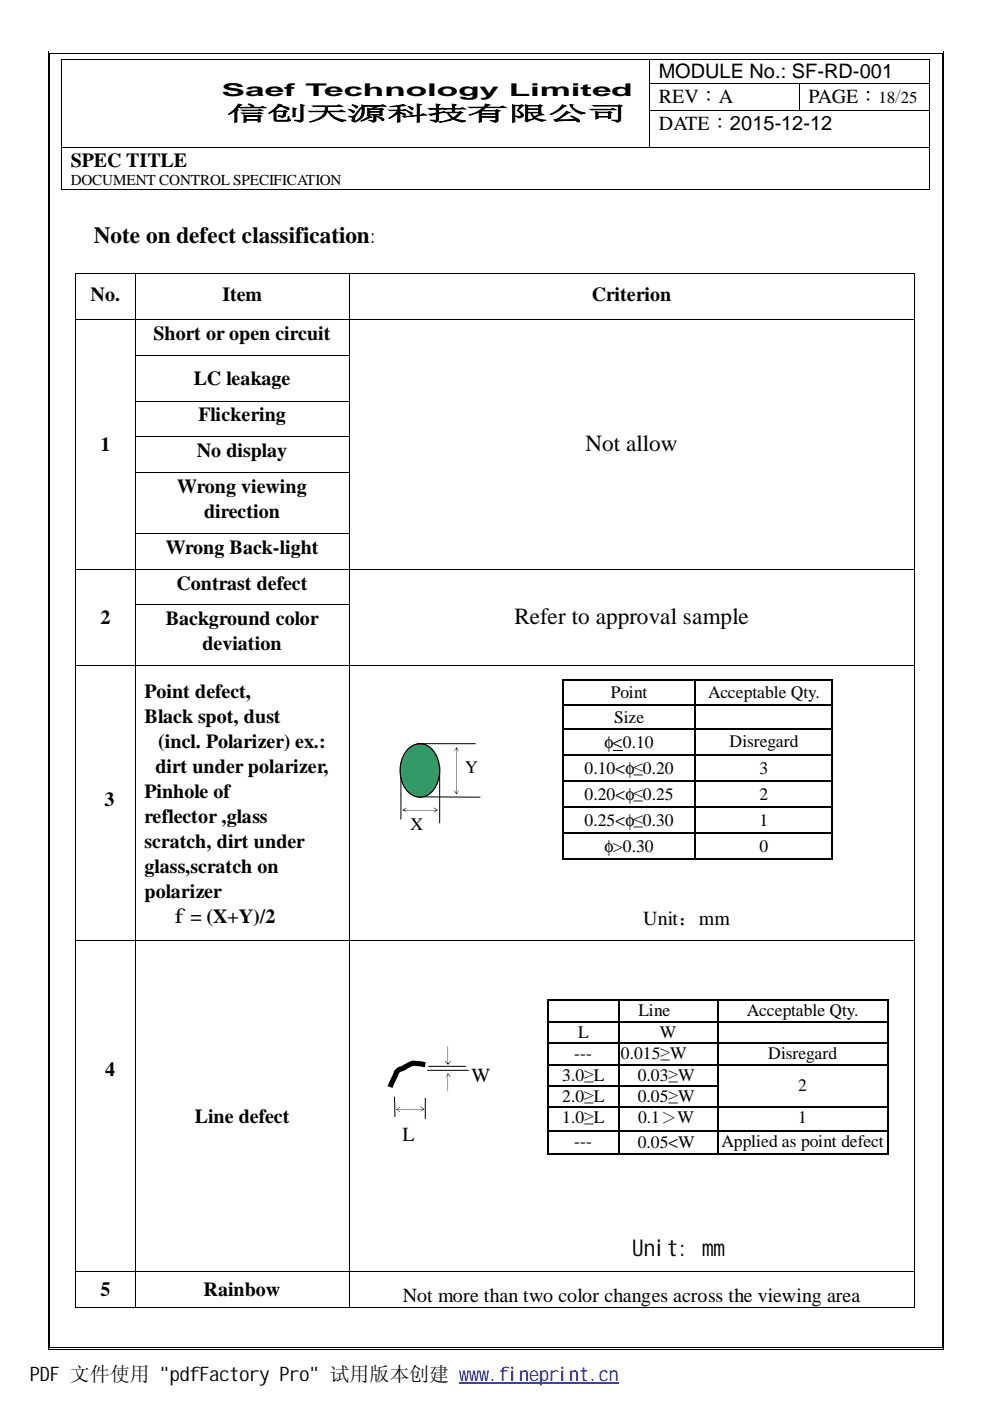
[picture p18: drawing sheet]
<svg xmlns="http://www.w3.org/2000/svg" width="210mm" height="297mm" viewBox="0 0 210 297" stroke-linecap="round" stroke-linejoin="round" font-family="sans-serif">
<defs><g id="words">
<g font-size="4.9">
<text x="19.9" y="51.6">Note on defect classification</text>
<text x="124.1" y="95.6">Not allow</text>
<text x="109.1" y="132.4">Refer to approval sample</text>
<text x="134" y="266.2">Unit: m</text>
<text x="151.3" y="266.2">m</text>
</g>
<g font-size="4.2">
<text x="139.7" y="16.6">MODULE No.: SF-RD-001</text>
<text x="139.7" y="21.8">REV：A</text>
<text x="171.4" y="21.8">PAGE：</text>
<text x="48.2" y="25.5">信创天源科技有限公司</text>
<text x="139.7" y="27.5">DATE：2015-12-12</text>
<text x="15" y="35.3">SPEC TITLE</text>
<text x="78.3" y="51.6">:</text>
<text x="19.2" y="63.8">No.</text>
<text x="47.2" y="63.8">Item</text>
<text x="125.5" y="63.8">Criterion</text>
<text x="32.5" y="72.1">Short or open circuit</text>
<text x="41.1" y="81.7">LC leakage</text>
<text x="42.1" y="89.4">Flickering</text>
<text x="21.3" y="95.7">1</text>
<text x="41.7" y="96.9">No display</text>
<text x="37.6" y="104.5">Wrong viewing</text>
<text x="43.3" y="109.8">direction</text>
<text x="35.1" y="117.4">Wrong Back-light</text>
<text x="37.4" y="125">Contrast defect</text>
<text x="21.3" y="132.4">2</text>
<text x="35.1" y="132.5">Background color</text>
<text x="42.9" y="137.9">deviation</text>
<text x="30.6" y="148">Point defect,</text>
<text x="30.6" y="153.4">Black spot, dust</text>
<text x="33.5" y="158.6">(incl. Polarizer) ex.:</text>
<text x="32.9" y="163.9">dirt under polarizer,</text>
<text x="22.2" y="170.8">3</text>
<text x="30.6" y="169.2">Pinhole of</text>
<text x="30.6" y="174.5">reflector ,glass</text>
<text x="30.6" y="179.8">scratch, dirt under</text>
<text x="30.6" y="185.1">glass,scratch on</text>
<text x="30.6" y="190.4">polarizer</text>
<text x="37" y="195.7">f = (X+Y)/2</text>
<text x="136.4" y="196.2">Unit：mm</text>
<text x="22.3" y="228.2">4</text>
<text x="100" y="229.4">W</text>
<text x="41.3" y="238.2">Line defect</text>
<text x="85.3" y="241.9">L</text>
<text x="21.3" y="274.9">5</text>
<text x="43.2" y="274.9">Rainbow</text>
<text x="85.4" y="276">Not more than two color changes across the viewing area</text>
<text x="6.3" y="292.8">PDF 文件使用 &quot;pdfFactory Pro&quot; 试用版本创建 www.fineprint.cn</text>
</g>
<text font-size="4.2" fill="#f00" x="189.8" y="21.8">/</text>
<g font-size="3.7">
<text x="47" y="20.3">Saef Technology Limited</text>
<text x="129.5" y="147.9">Point</text>
<text x="150.1" y="147.9">Acceptable Qty.</text>
<text x="130.2" y="153.2">Size</text>
<text x="128.2" y="158.6">φ&lt;0.10</text>
<text x="154.7" y="158.4">Disregard</text>
<text x="98.6" y="163.9">Y</text>
<text x="124" y="164.2">0.10&lt;φ≤0.20</text>
<text x="161" y="164">3</text>
<text x="124" y="169.7">0.20&lt;φ≤0.25</text>
<text x="161" y="169.5">2</text>
<text x="87" y="175.9">X</text>
<text x="124" y="175.2">0.25&lt;φ≤0.30</text>
<text x="161" y="175">1</text>
<text x="128.2" y="180.7">φ&gt;0.30</text>
<text x="161" y="180.5">0</text>
<text x="135.4" y="215.5">Line</text>
<text x="158.3" y="215.5">Acceptable Qty.</text>
<text x="122.6" y="220.1">L</text>
<text x="139.9" y="220.1">W</text>
<text x="121.8" y="224.6">---</text>
<text x="131.7" y="224.6">0.015≥W</text>
<text x="162.9" y="224.6">Disregard</text>
<text x="119.2" y="229.1">3.0≥L</text>
<text x="119.2" y="233.6">2.0≥L</text>
<text x="135.2" y="229.1">0.03≥W</text>
<text x="135.2" y="233.6">0.05≥W</text>
<text x="169.2" y="231.3">2</text>
<text x="119.2" y="238.1">1.0≥L</text>
<text x="135.3" y="238.2">0.1＞W</text>
<text x="169.2" y="238.1">1</text>
<text x="121.8" y="243.2">---</text>
<text x="135.2" y="243.4">0.05&lt;W</text>
<text x="153" y="243.2">Applied as point defect</text>
</g>
<g font-size="3.6">
<text x="186.3" y="21.8">18</text>
<text x="191" y="21.8">25</text>
</g>
<text font-size="3.2" x="15" y="39.2">DOCUMENT CONTROL SPECIFICATION</text>
</g></defs>
<g fill="#000">
<path d="M13 12.6h.1v.1h-.1zM13 17.6h.1v.2h-.1zM43.4 12.6h.2v.1h-.2zM137.7 12.6h.1v.1h-.1zM137.7 17.6h.1v.2h-.1zM169.4 17.6h.2v.2h-.2zM196.9 12.6h.2v.1h-.2zM196.9 17.6h.2v.2h-.2zM13 23.3h.1v.2h-.1zM13 31.3h.1v.1h-.1zM43.4 31.3h.2v.1h-.2zM137.7 23.3h.1v.2h-.1z"/>
<path d="M137.7 31.3h.1v.1h-.1zM169.4 23.3h.2v.2h-.2zM196.9 23.3h.2v.2h-.2zM196.9 31.3h.2v.1h-.2zM13 40h.1v.2h-.1zM16 57.9h.2v.2h-.2zM28.7 57.9h.2v.2h-.2zM73.9 57.9h.2v.2h-.2zM193.8 57.9h.2v.2h-.2zM196.9 40h.2v.2h-.2zM16 67.7h.2v.1h-.2zM16 75.2h.2v.2h-.2z"/>
<path d="M28.7 67.7h.2v.1h-.2zM28.7 75.2h.2v.2h-.2zM73.9 67.7h.2v.1h-.2zM73.9 75.2h.2v.2h-.2zM193.8 67.7h.2v.1h-.2zM193.8 75.2h.2v.2h-.2zM16 84.9h.2v.2h-.2zM16 92.5h.2v.2h-.2zM28.7 84.9h.2v.2h-.2zM28.7 92.5h.2v.2h-.2zM73.9 84.9h.2v.2h-.2zM73.9 92.5h.2v.2h-.2z"/>
<path d="M193.8 84.9h.2v.2h-.2zM193.8 92.5h.2v.2h-.2zM16 100.1h.2v.2h-.2zM16 113h.2v.1h-.2zM28.7 100.1h.2v.2h-.2zM28.7 113h.2v.1h-.2zM73.9 100.1h.2v.2h-.2zM73.9 113h.2v.1h-.2zM193.8 100.1h.2v.2h-.2zM193.8 113h.2v.1h-.2zM16 120.6h.2v.2h-.2zM16 128.1h.2v.2h-.2z"/>
<path d="M28.7 120.6h.2v.2h-.2zM28.7 128.1h.2v.2h-.2zM73.9 120.6h.2v.2h-.2zM73.9 128.1h.2v.2h-.2zM193.8 120.6h.2v.2h-.2zM193.8 128.1h.2v.2h-.2zM16 141h.2v.2h-.2zM28.7 141h.2v.2h-.2zM73.9 141h.2v.2h-.2zM193.8 141h.2v.2h-.2zM16 199.4h.2v.2h-.2zM28.7 199.4h.2v.2h-.2z"/>
<path d="M73.9 199.4h.2v.2h-.2zM193.8 199.4h.2v.2h-.2zM16 269.4h.2v.2h-.2zM16 277.1h.2v.1h-.2zM28.7 269.4h.2v.2h-.2zM28.7 277.1h.2v.1h-.2zM73.9 269.4h.2v.2h-.2zM73.9 277.1h.2v.1h-.2zM193.8 269.4h.2v.2h-.2zM193.8 277.1h.2v.1h-.2z"/>
<path d="M96.7 158.5l.2 9.8zM96.8 158.4l.5 .9-.6-.7-.4 .7zM96.3 167.6l.6 .7 .4-.7-.5 .8z"/>
<path d="M85.4 171.7l7.3 .1zM85.3 171.7l.9-.5-.7 .6 .7 .4zM92 171.2l.8 .5-.9 .5 .8-.4-.8-.5z"/>
</g>
<g fill="none" stroke="#000" stroke-width=".21">
<path d="M13 12.7v4.9M13 17.8v5.5M13.1 12.6h30.3M43.6 12.6h94.1M137.8 12.7v4.9M137.8 17.8v5.5M137.8 12.6h59.1M137.8 17.7h31.6M169.5 17.8v5.5M169.6 17.7h27.3M197 12.7v4.9M197 17.8v5.5"/>
<path d="M13 23.5v7.8M13 31.4v8.6M13.1 31.4h30.3M43.6 31.4h94.1M137.8 23.5v7.8M137.8 23.4h31.6M137.8 31.4h59.1M169.6 23.4h27.3M197 23.5v7.8M197 31.4v8.6M13.1 40.1h183.8M16.1 58.1v9.6"/>
<path d="M16.2 58h12.5M28.8 58.1v9.6M28.9 58h45M74 58.1v9.6M74.1 58h119.7M193.9 58.1v9.6M16.1 67.8v7.4M16.1 75.4v9.5M16.2 67.8h12.5M28.8 67.8v7.4M28.8 75.4v9.5M28.9 67.8h45"/>
<path d="M28.9 75.3h45M74 67.8v7.4M74 75.4v9.5M74.1 67.8h119.7M193.9 67.8v7.4M193.9 75.4v9.5M16.1 85.1v7.4M16.1 92.7v7.4M28.8 85.1v7.4M28.8 92.7v7.4M28.9 85h45M28.9 92.6h45"/>
<path d="M74 85.1v7.4M74 92.7v7.4M193.9 85.1v7.4M193.9 92.7v7.4M16.1 100.3v12.7M16.1 113.1v7.5M28.8 100.3v12.7M28.8 113.1v7.5M28.9 100.2h45M28.9 113.1h45M74 100.3v12.7M74 113.1v7.5"/>
<path d="M193.9 100.3v12.7M193.9 113.1v7.5M16.1 120.8v7.3M16.1 128.3v12.7M16.2 120.7h12.5M28.8 120.8v7.3M28.8 128.3v12.7M28.9 120.7h45M28.9 128.2h45M74 120.8v7.3M74 128.3v12.7M74.1 120.7h119.7"/>
<path d="M193.9 120.8v7.3M193.9 128.3v12.7M16.1 141.2v58.2M16.2 141.1h12.5M28.8 141.2v58.2M28.9 141.1h45M74 141.2v58.2M74.1 141.1h119.7M88.4 157.7h12.4M193.9 141.2v58.2M85 161.7v12.1M88.5 168.9l13.4 .1"/>
<path d="M93.2 162.4v12.1M16.1 199.6v69.8M16.2 199.5h12.5M28.8 199.6v69.8M28.9 199.5h45M74 199.6v69.8M74.1 199.5h119.7M193.9 199.6v69.8M16.1 269.6v7.5M16.2 269.5h12.5M16.2 277.1h12.5M28.8 269.6v7.5"/>
<path d="M28.9 269.5h45M28.9 277.1h45M74 269.6v7.5M74.1 269.5h119.7M74.1 277.1h119.7M193.9 269.6v7.5"/>
</g>
<path d="M86.3 159a3.5 3.5 0 0 1 5.9 .7 7 7 0 0 1-1 8.5 3.5 3.5 0 0 1-5.4-1.2 7.1 7.1 0 0 1 .5-8z" fill-rule="evenodd" fill="#396"/>
<g fill="none" stroke="#000" stroke-width=".25">
<path d="M86.3 159a3.5 3.5 0 0 1 5.9 .7 7 7 0 0 1-1 8.5 3.5 3.5 0 0 1-5.4-1.2 7.1 7.1 0 0 1 .5-8zM119.4 144.3v5M119.4 149.5v5M119.4 154.7v5.3M119.5 144.2h27.7M119.5 149.4h27.7M119.5 154.6h27.7M147.4 144.3v5M147.4 149.5v5M147.4 154.7v5.3M147.5 144.2h28.9M147.5 149.4h28.9"/>
<path d="M147.5 154.6h28.9M176.5 144.3v5M176.5 149.5v5M176.5 154.7v5.3M119.4 160.3v5.2M119.4 165.8v5.3M119.4 171.3v5.3M119.4 176.8v5.3M119.5 160.2h27.7M119.5 165.7h27.7M119.5 171.2h27.7M119.5 176.7h27.7"/>
<path d="M147.4 160.3v5.2M147.4 165.8v5.3M147.4 171.3v5.3M147.4 176.8v5.3M147.5 160.2h28.9M147.5 165.7h28.9M147.5 171.2h28.9M147.5 176.7h28.9M176.5 160.3v5.2M176.5 165.8v5.3M176.5 171.3v5.3M176.5 176.8v5.3"/>
<path d="M119.5 182.2h27.7M147.5 182.2h28.9M116.2 212.2v4.3M116.2 216.8v4.2M116.3 212.1h14.8M116.3 216.6h14.8M131.2 212.2v4.3M131.2 216.8v4.2M131.3 212.1h20.8M131.3 216.6h20.8M152.2 212.2v4.3M152.2 216.8v4.2"/>
<path d="M152.3 212.1h35.7M152.3 216.6h35.7M188.2 212.2v4.3M188.2 216.8v4.2M116.2 221.3v4.2M116.2 225.8v4.3M116.2 230.3v4.3M116.2 234.8v4.8M116.2 239.9v4.6M116.3 221.1h14.8M116.3 225.7h14.8M116.3 230.2h14.8"/>
<path d="M116.3 234.7h14.8M116.3 239.8h14.8M131.2 221.3v4.2M131.2 225.8v4.3M131.2 230.3v4.3M131.2 234.8v4.8M131.2 239.9v4.6M131.3 221.1h20.8M131.3 225.7h20.8M131.3 230.2h20.8M131.3 234.7h20.8M131.3 239.8h20.8"/>
<path d="M152.2 221.3v4.2M152.2 225.8v4.3M152.2 230.3v4.3M152.2 234.8v4.8M152.2 239.9v4.6M152.3 221.1h35.7M152.3 225.7h35.7M152.3 234.7h35.7M152.3 239.8h35.7M188.2 221.3v4.2M188.2 225.8v4.3M188.2 230.3v4.3"/>
<path d="M188.2 234.8v4.8M188.2 239.9v4.6M116.3 244.6h14.8M131.3 244.6h20.8M152.3 244.6h35.7"/>
</g>
<g fill="#000">
<path d="M10.2 11h.1v.5h-.1zM10.2 11h.5v.1h-.5zM119.3 144h.2v.3h-.2zM119.3 149.3h.2v.2h-.2zM119.3 154.5h.2v.2h-.2zM147.2 144h.3v.3h-.3zM147.2 149.3h.3v.2h-.3zM147.2 154.5h.3v.2h-.3zM176.4 144h.2v.3h-.2zM176.4 149.3h.2v.2h-.2zM176.4 154.5h.2v.2h-.2zM119.3 160h.2v.3h-.2z"/>
<path d="M119.3 165.6h.2v.2h-.2zM119.3 171.1h.2v.2h-.2zM119.3 176.6h.2v.2h-.2zM147.2 160h.3v.3h-.3zM147.2 165.6h.3v.2h-.3zM147.2 171.1h.3v.2h-.3zM147.2 176.6h.3v.2h-.3zM176.4 160h.2v.3h-.2zM176.4 165.6h.2v.2h-.2zM176.4 171.1h.2v.2h-.2zM176.4 176.6h.2v.2h-.2zM119.3 182.1h.2v.2h-.2z"/>
<path d="M147.2 182.1h.3v.2h-.3zM176.4 182.1h.2v.2h-.2zM116.1 211.9h.2v.3h-.2zM116.1 216.5h.2v.3h-.2zM131.1 211.9h.2v.3h-.2zM131.1 216.5h.2v.3h-.2zM152.1 211.9h.2v.3h-.2zM152.1 216.5h.2v.3h-.2zM188 211.9h.3v.3h-.3zM188 216.5h.3v.3h-.3zM116.1 221h.2v.3h-.2zM116.1 225.6h.2v.2h-.2z"/>
<path d="M116.1 230.1h.2v.2h-.2zM116.1 234.6h.2v.2h-.2zM116.1 239.6h.2v.3h-.2zM131.1 221h.2v.3h-.2zM131.1 225.6h.2v.2h-.2zM131.1 230.1h.2v.2h-.2zM131.1 234.6h.2v.2h-.2zM131.1 239.6h.2v.3h-.2zM152.1 221h.2v.3h-.2zM152.1 225.6h.2v.2h-.2zM152.1 230.1h.2v.2h-.2zM152.1 234.6h.2v.2h-.2z"/>
<path d="M152.1 239.6h.2v.3h-.2zM188 221h.3v.3h-.3zM188 225.6h.3v.2h-.3zM188 230.1h.3v.2h-.3zM188 234.6h.3v.2h-.3zM188 239.6h.3v.3h-.3zM116.1 244.5h.2v.2h-.2zM131.1 244.5h.2v.2h-.2zM152.1 244.5h.2v.2h-.2zM188 244.5h.3v.2h-.3z"/>
<path d="M84.1 235.2l5.8-.1zM84 235.2l.8-.5-.7 .5 .7 .5zM89.2 234.6l.8 .5-.8 .6 .7-.5-.7-.5z"/>
<path d="M94.9 221.9l.1 3.8zM94.3 224.9l.7 .7 .7-.7-.7 .8z"/>
<path d="M94.9 227.6l.1 3.8zM95 227.5l.5 .8-.1 .1-.5-.8-.4 .8z"/>
</g>
<path d="M130 159.1h2.1M83.7 232.6v4.2M90.2 232.9v4.3M90.7 226.9h8.6M90.8 226.1h7.9" fill="none" stroke="#000" stroke-width=".21"/>
<path d="M90.2 225.7l-.8-.1a4.1 4.1 0 0 0-3.6 .7l-.4 .2a1.77 1.77 0 0 0-1.6 1.5l-1.1 2.5" fill="none" stroke="#000" stroke-width="1.1" stroke-linecap="butt"/>
<g fill="#fff">
<path d="M10.3 11.1h.2v.4h-.2z"/>
<path d="M10.3 11.1h.4v.2h-.4z"/>
</g>
<path d="M10.5 11.3h.2v.2h-.2z" fill="#000"/>
<path d="M10.7 11h188.9" fill="none" stroke="#000" stroke-width=".21"/>
<path d="M10.7 11.1h188.9v.2h-188.9z" fill="#fff"/>
<path d="M10.7 11.4h188.9" fill="none" stroke="#000" stroke-width=".21"/>
<path d="M199.6 11h.6v.1h-.6zM200 11h.2v.5h-.2z" fill="#000"/>
<g fill="#fff">
<path d="M199.8 11.1h.2v.4h-.2z"/>
<path d="M199.6 11.1h.4v.2h-.4z"/>
</g>
<path d="M199.6 11.3h.2v.2h-.2z" fill="#000"/>
<path d="M10.2 11.5v274.1" fill="none" stroke="#000" stroke-width=".21"/>
<path d="M10.3 11.5h.2v274.1h-.2z" fill="#fff"/>
<path d="M10.6 11.5v274.1M200.1 11.5v274.1" fill="none" stroke="#000" stroke-width=".21"/>
<path d="M199.8 11.5h.2v274.1h-.2z" fill="#fff"/>
<path d="M199.7 11.5v274.1" fill="none" stroke="#000" stroke-width=".21"/>
<path d="M10.2 285.6h.1v.5h-.1zM10.2 285.9h.5v.2h-.5z" fill="#000"/>
<g fill="#fff">
<path d="M10.3 285.6h.2v.3h-.2z"/>
<path d="M10.3 285.8h.4v.1h-.4z"/>
</g>
<path d="M10.5 285.6h.2v.2h-.2z" fill="#000"/>
<path d="M10.7 286h188.9" fill="none" stroke="#000" stroke-width=".21"/>
<path d="M10.7 285.8h188.9v.1h-188.9z" fill="#fff"/>
<path d="M10.7 285.7h188.9" fill="none" stroke="#000" stroke-width=".21"/>
<path d="M199.6 285.9h.6v.2h-.6zM200 285.6h.2v.5h-.2z" fill="#000"/>
<g fill="#fff">
<path d="M199.8 285.6h.2v.3h-.2z"/>
<path d="M199.6 285.8h.4v.1h-.4z"/>
</g>
<path d="M199.6 285.6h.2v.2h-.2z" fill="#000"/>
<path d="M97.4 293.2h33.8" fill="none" stroke="#00f" stroke-width=".21"/>
<use href="#words"/>
</svg>
